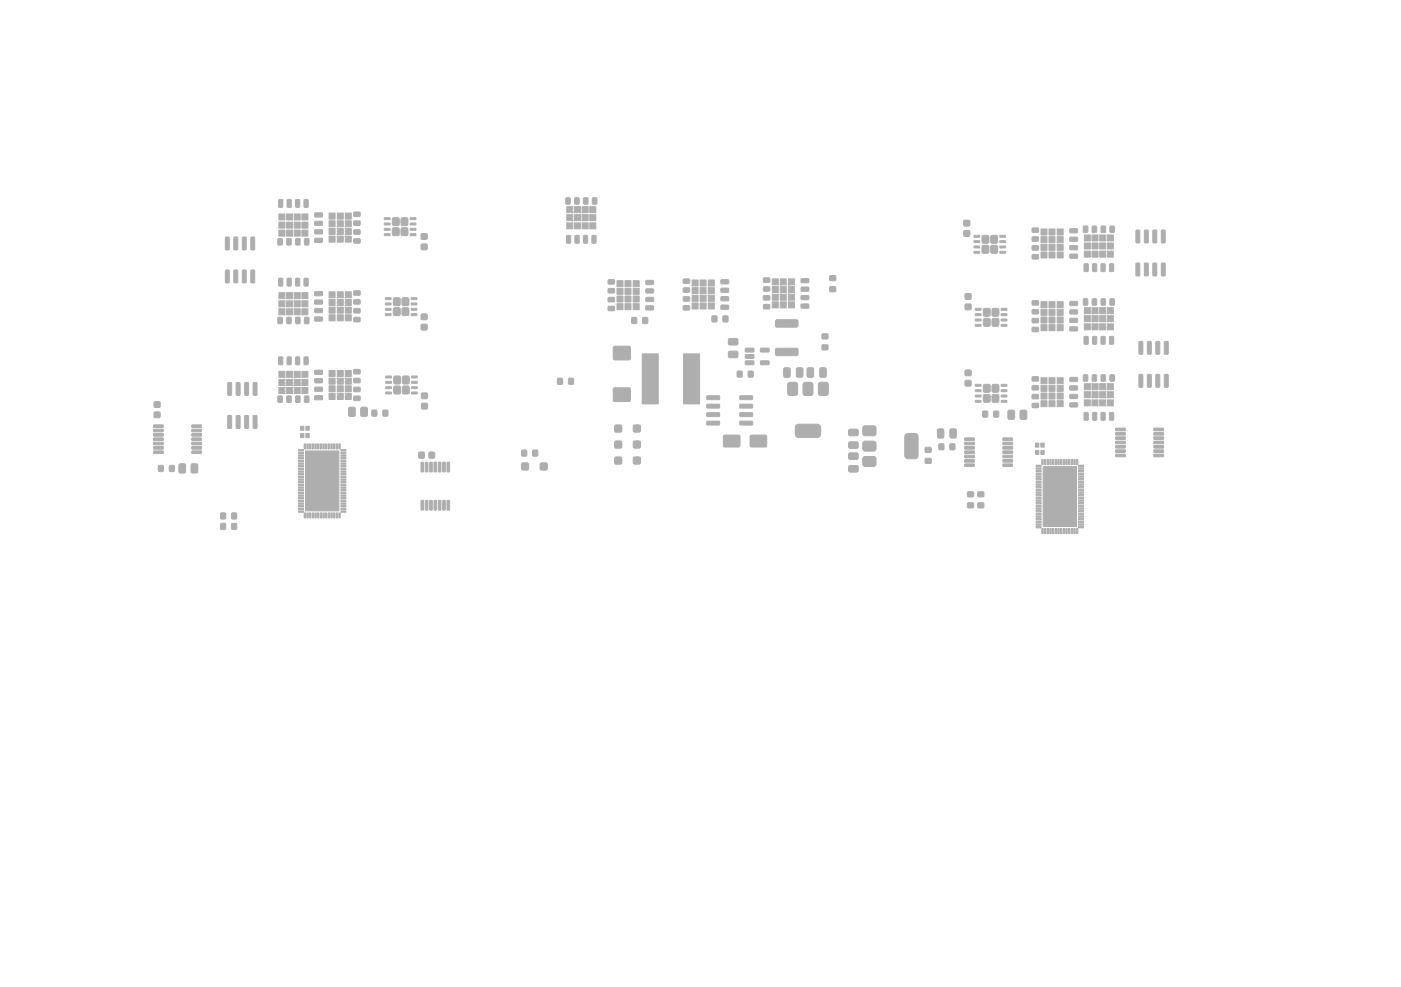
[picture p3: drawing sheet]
<svg xmlns="http://www.w3.org/2000/svg" width="210mm" height="148mm" viewBox="0 0 210 148" stroke-linecap="round" stroke-linejoin="round" font-family="sans-serif">
<g fill="#bbaaa4" stroke="#bbaaa4" stroke-width=".15">
<path d="M106.8 47.4h.6v.8h-.6z"/>
<path d="M108.4 47.4h.7v.8h-.7z"/>
<path d="M147.5 57.7h.9v1.1h-.9z"/>
<path d="M147.5 59.2h.9v1.1h-.9z"/>
<path d="M148.8 57.7h.9v1.1h-.9z"/>
<path d="M148.8 59.2h.9v1.1h-.9z"/>
<path d="M146.2 57.7l.8-.1 .1 .3h-.9z"/>
<path d="M146.2 58.5l.8-.1 .1 .3h-.9z"/>
<path d="M146.2 59.3l.8-.1 .1 .3h-.9z"/>
<path d="M146.2 60.1l.8-.1 .1 .3h-.9z"/>
<path d="M150.1 60.1l.8-.1v.3h-.8z"/>
<path d="M150.1 59.3l.8-.1v.3h-.8z"/>
<path d="M150.1 58.5l.8-.1v.3h-.8z"/>
<path d="M150.1 57.7l.8-.1v.3h-.8z"/>
<path d="M142.4 66.6h.7v.8h-.7z"/>
<path d="M140.8 66.6h.6v.8h-.6z"/>
<path d="M117.5 55.2l.7-.1 .2 .2 .1 1-.2 .3h-.6l-.2-.2z"/>
<path d="M119.4 55.2l.7-.1 .2 .2 .1 1-.2 .3h-.6l-.2-.2z"/>
<path d="M112.5 65.3h2.4v1.7h-2.4z"/>
<path d="M108.5 65.3h2.4v1.7h-2.4z"/>
<path d="M79.9 67.5h.7v.9h-.7z"/>
<path d="M78.2 67.5h.7v.9h-.7z"/>
<path d="M63.2 59h.8v.7h-.8z"/>
<path d="M63.2 60.5h.8v.8h-.8z"/>
<path d="M162.5 60h.9v.9h-.9z"/>
<path d="M163.7 60h.9v.9h-.9z"/>
<path d="M164.8 60h.9v.9h-.9z"/>
<path d="M166 60h.9v.9h-.9z"/>
<path d="M162.5 58.7h.9v.9h-.9z"/>
<path d="M163.7 58.7h.9v.9h-.9z"/>
<path d="M164.8 58.7h.9v.9h-.9z"/>
<path d="M166 58.7h.9v.9h-.9z"/>
<path d="M162.5 57.5h.9v.9h-.9z"/>
<path d="M163.7 57.5h.9v.9h-.9z"/>
<path d="M164.8 57.5h.9v.9h-.9z"/>
<path d="M166 57.5h.9v.9h-.9z"/>
<path d="M162.5 61.9l.5-.1 .1 .1v1l-.1 .1-.5-.1z"/>
<path d="M163.8 61.9l.4-.1 .2 .1v1l-.1 .1-.5-.1z"/>
<path d="M165.1 61.9l.4-.1 .2 .1v1l-.1 .1-.6-.1z"/>
<path d="M166.3 61.9l.5-.1 .1 .1v1l-.1 .1-.5-.1z"/>
<path d="M162.4 56.2h.5l.2 .1v.7l-.1 .2h-.5l-.1-.1z"/>
<path d="M163.8 56.2h.4l.2 .1v.7l-.1 .2h-.4l-.2-.1z"/>
<path d="M165.1 56.2h.5l.1 .1v.7l-.1 .2h-.4l-.2-.1z"/>
<path d="M166.4 56.2h.5l.1 .1 .1 .7-.1 .2h-.5l-.1-.1z"/>
<path d="M146.6 73.8h.8v.7h-.8z"/>
<path d="M146.6 75.4h.8v.7h-.8z"/>
<path d="M124.4 43h.8v.7h-.8z"/>
<path d="M124.4 41.4h.8v.7h-.8z"/>
<path d="M25.4 69.8h.7v.9h-.7z"/>
<path d="M23.8 69.8h.7v.9h-.7z"/>
<path d="M63.1 75.1h.4l-.1 1.4-.3-.1z"/>
<path d="M63.8 75.1h.3v1.4l-.3-.1z"/>
<path d="M64.4 75.1h.4l-.1 1.4-.3-.1z"/>
<path d="M65.1 75.1h.3v1.4l-.3-.1z"/>
<path d="M65.7 75.1h.4l-.1 1.4-.3-.1z"/>
<path d="M66.4 75.1h.3v1.4l-.3-.1z"/>
<path d="M67 75.1h.4l-.1 1.4-.3-.1z"/>
<path d="M67 69.3l.4 .1-.1 1.4-.3-.1z"/>
<path d="M66.4 69.3l.3 .1v1.4l-.3-.1z"/>
<path d="M65.7 69.3l.4 .1-.1 1.4-.3-.1z"/>
<path d="M65.1 69.3l.3 .1v1.4l-.3-.1z"/>
<path d="M64.4 69.3l.4 .1-.1 1.4-.3-.1z"/>
<path d="M63.8 69.3l.3 .1v1.4l-.3-.1z"/>
<path d="M63.1 69.3l.4 .1-.1 1.4-.3-.1z"/>
<path d="M158.5 60.1h.9v.9h-.9z"/>
<path d="M158.5 58.9h.9v.9h-.9z"/>
<path d="M158.5 57.8h.9v.9h-.9z"/>
<path d="M158.5 56.6h.9v.9h-.9z"/>
<path d="M157.2 60.1h.9v.9h-.9z"/>
<path d="M157.2 58.9h.9v.9h-.9z"/>
<path d="M157.2 57.8h.9v.9h-.9z"/>
<path d="M157.2 56.6h.9v.9h-.9z"/>
<path d="M156 60.1h.9v.9h-.9z"/>
<path d="M156 58.9h.9v.9h-.9z"/>
<path d="M156 57.8h.9v.9h-.9z"/>
<path d="M156 56.6h.9v.9h-.9z"/>
<path d="M160.4 60.4h1l.1 .5-.1 .1h-1l-.1-.1z"/>
<path d="M160.4 59.2l1-.1 .1 .6-.1 .1h-1l-.1-.2z"/>
<path d="M160.4 57.9h1l.1 .5-.1 .1h-1l-.1-.2z"/>
<path d="M160.4 56.6h1l.1 .5-.1 .1h-1l-.1-.1z"/>
<path d="M154.7 60.5h.9l.1 .1v.4l-.2 .2-.7-.1-.1-.1z"/>
<path d="M154.7 59.2l.9-.1 .1 .2v.4l-.2 .1h-.7l-.1-.1z"/>
<path d="M154.7 57.8h.9l.1 .2v.4l-.2 .1h-.7l-.1-.2z"/>
<path d="M154.7 56.5h.9l.1 .1v.5l-.2 .1h-.7l-.1-.2z"/>
<path d="M95 68.6h.9v.9h-.9z"/>
<path d="M92.2 68.6h.9v.9h-.9z"/>
<path d="M85 33.4h.9v.9h-.9z"/>
<path d="M86.1 33.4h.9v.9h-.9z"/>
<path d="M87.3 33.4h.9v.9h-.9z"/>
<path d="M88.4 33.4h.9v.9h-.9z"/>
<path d="M85 32.2h.9v.9h-.9z"/>
<path d="M86.1 32.2h.9v.9h-.9z"/>
<path d="M87.3 32.2h.9v.9h-.9z"/>
<path d="M88.4 32.2h.9v.9h-.9z"/>
<path d="M85 31h.9v.9h-.9z"/>
<path d="M86.1 31h.9v.9h-.9z"/>
<path d="M87.3 31h.9v.9h-.9z"/>
<path d="M88.4 31h.9v.9h-.9z"/>
<path d="M85 35.3h.4l.1 .1 .1 .9-.1 .2-.6-.1z"/>
<path d="M86.2 35.3h.5l.1 .1v.9l-.1 .2-.5-.1z"/>
<path d="M87.5 35.3h.4l.2 .1v.9l-.1 .2-.5-.1z"/>
<path d="M88.8 35.3h.4l.2 .1v.9l-.1 .2-.6-.1z"/>
<path d="M84.8 29.7l.5-.1 .2 .1v.8l-.1 .1h-.4l-.2-.1z"/>
<path d="M86.2 29.7l.4-.1 .2 .1v.8l-.1 .1h-.4l-.2-.1z"/>
<path d="M87.5 29.7l.5-.1 .1 .1v.8l-.1 .1h-.4l-.1-.1z"/>
<path d="M88.8 29.7l.5-.1 .2 .1v.8l-.1 .1h-.4l-.2-.1z"/>
<path d="M129.4 64l.3-.1h1.5l.1 .3v1l-.4 .2-1.4-.1-.2-.3z"/>
<path d="M129.4 66.3l.3-.1h1.5l.1 .3v1l-.4 .2-1.4-.1-.2-.3z"/>
<path d="M135.8 65.1l.2-.1h1.1l.5 .3v3l-.2 .4-1.4 .1-.3-.3-.1-3z"/>
<path d="M129.4 68.6l.3-.1h1.5l.1 .3v1l-.4 .2-1.4-.1-.2-.3z"/>
<path d="M62.8 67.8h.8v.9h-.8z"/>
<path d="M64.3 67.8h.8v.9h-.8z"/>
<path d="M116.3 52.3l3.2-.1 .1 .3v.7l-.2 .1h-3l-.2-.2z"/>
<path d="M116.3 48h3.2l.1 .2v.7l-.2 .2-3-.1-.2-.2z"/>
<path d="M23 63.7h1.4l.1 .3-1.4 .1z"/>
<path d="M23 64.4h1.4l.1 .3-1.4 .1z"/>
<path d="M23 65h1.4l.1 .3-1.4 .1z"/>
<path d="M23 65.7h1.4l.1 .3-1.4 .1z"/>
<path d="M23 66.3h1.4l.1 .3-1.4 .1z"/>
<path d="M23 67h1.4l.1 .3-1.4 .1z"/>
<path d="M23 67.6h1.4l.1 .3-1.4 .1z"/>
<path d="M28.8 67.6h1.3l.1 .3-1.4 .1z"/>
<path d="M28.8 67h1.3l.1 .3-1.4 .1z"/>
<path d="M28.8 66.3h1.3l.1 .3-1.4 .1z"/>
<path d="M28.8 65.7h1.3l.1 .3-1.4 .1z"/>
<path d="M28.8 65h1.3l.1 .3-1.4 .1z"/>
<path d="M28.8 64.4h1.3l.1 .3-1.4 .1z"/>
<path d="M28.8 63.7h1.3l.1 .3-1.4 .1z"/>
<path d="M63.2 35.1h.8v.7h-.8z"/>
<path d="M63.2 36.6h.8v.8h-.8z"/>
<path d="M127.3 69.9l1.2-.1 .1 .3v.5l-.2 .2h-1.1l-.1-.2z"/>
<path d="M127.3 68l1.2-.1 .1 .3v.5l-.2 .2h-1.1l-.1-.2z"/>
<path d="M111.7 52.2h1.2l.1 .5-.1 .1h-1.1l-.1-.1z"/>
<path d="M111.7 53.2h1.2l.1 .5-.1 .1-1.1-.1-.1-.1z"/>
<path d="M111.7 54.1h1.2l.1 .5-.1 .1h-1.1l-.1-.1z"/>
<path d="M114 54.1h1.2l.1 .5-.2 .1h-1l-.1-.1z"/>
<path d="M114 52.2h1.2l.1 .5-.2 .1h-1l-.1-.1z"/>
<path d="M122.7 57.5l.3-.2h.9l.2 .2 .1 1.4-.2 .3-1 .1-.3-.1z"/>
<path d="M120.4 57.5l.3-.2h.9l.2 .2 .1 1.4-.2 .3-1 .1-.3-.1z"/>
<path d="M119.4 63.8l.3-.2 3.1 .1 .2 .3v1.4l-.5 .2h-3l-.3-.5v-1.1z"/>
<path d="M118.1 57.5l.3-.2h.9l.2 .2 .1 1.4-.2 .3-1 .1-.3-.1z"/>
<path d="M147.5 46.3h.9v1.1h-.9z"/>
<path d="M147.5 47.8h.9v1.1h-.9z"/>
<path d="M148.8 46.3h.9v1.1h-.9z"/>
<path d="M148.8 47.8h.9v1.1h-.9z"/>
<path d="M146.2 46.3l.8-.1 .1 .3h-.9z"/>
<path d="M146.2 47.1l.8-.1 .1 .3h-.9z"/>
<path d="M146.2 47.9l.8-.1 .1 .3h-.9z"/>
<path d="M146.2 48.7l.8-.1 .1 .3h-.9z"/>
<path d="M150.1 48.7l.8-.1v.3h-.8z"/>
<path d="M150.1 47.9l.8-.1v.3h-.8z"/>
<path d="M150.1 47.1l.8-.1v.3h-.8z"/>
<path d="M150.1 46.3l.8-.1v.3h-.8z"/>
<path d="M142.5 64.4l.6-.1 .2 .2 .1 1-.2 .2h-.6l-.2-.2z"/>
<path d="M140.6 64.4l.6-.1 .3 .2v1l-.2 .2h-.5l-.3-.2z"/>
<path d="M94.9 45.5h.9v.9h-.9z"/>
<path d="M94.9 44.4h.9v.9h-.9z"/>
<path d="M94.9 43.2h.9v.9h-.9z"/>
<path d="M94.9 42.1h.9v.9h-.9z"/>
<path d="M93.7 45.5h.9v.9h-.9z"/>
<path d="M93.7 44.4h.9v.9h-.9z"/>
<path d="M93.7 43.2h.9v.9h-.9z"/>
<path d="M93.7 42.1h.9v.9h-.9z"/>
<path d="M92.5 45.5h.9v.9h-.9z"/>
<path d="M92.5 44.4h.9v.9h-.9z"/>
<path d="M92.5 43.2h.9v.9h-.9z"/>
<path d="M92.5 42.1h.9v.9h-.9z"/>
<path d="M96.8 45.9h1.1l.1 .5-.2 .1h-.9l-.1-.2z"/>
<path d="M96.8 44.6h1.1l.1 .5-.2 .1h-.9l-.1-.1z"/>
<path d="M96.8 43.4l1.1-.1 .1 .6-.2 .1-.9-.1-.1-.1z"/>
<path d="M96.8 42.1l1.1-.1 .1 .6-.2 .1h-.9l-.1-.2z"/>
<path d="M91.2 46l.8-.1 .1 .2v.4l-.1 .1h-.8l-.1-.2z"/>
<path d="M91.2 44.6h.8l.1 .2v.4l-.1 .1h-.8l-.1-.2z"/>
<path d="M91.2 43.3h.8l.1 .1v.4l-.1 .2-.8-.1-.1-.1z"/>
<path d="M91.2 42l.8-.1 .1 .2v.4l-.1 .1h-.8l-.1-.2z"/>
<path d="M162.5 48.6h.9v.9h-.9z"/>
<path d="M163.7 48.6h.9v.9h-.9z"/>
<path d="M164.8 48.6h.9v.9h-.9z"/>
<path d="M166 48.6h.9v.9h-.9z"/>
<path d="M162.5 47.3h.9v.9h-.9z"/>
<path d="M163.7 47.3h.9v.9h-.9z"/>
<path d="M164.8 47.3h.9v.9h-.9z"/>
<path d="M166 47.3h.9v.9h-.9z"/>
<path d="M162.5 46.1h.9v.9h-.9z"/>
<path d="M163.7 46.1h.9v.9h-.9z"/>
<path d="M164.8 46.1h.9v.9h-.9z"/>
<path d="M166 46.1h.9v.9h-.9z"/>
<path d="M162.5 50.5l.5-.1 .1 .1v1l-.1 .1-.5-.1z"/>
<path d="M163.8 50.5l.4-.1 .2 .1v1l-.1 .1-.5-.1z"/>
<path d="M165.1 50.5l.4-.1 .2 .1v1l-.1 .1-.6-.1z"/>
<path d="M166.3 50.5l.5-.1 .1 .1v1l-.1 .1-.5-.1z"/>
<path d="M162.4 44.8h.5l.2 .1v.7l-.1 .2h-.5l-.1-.1z"/>
<path d="M163.8 44.8h.4l.2 .1v.7l-.1 .2h-.4l-.2-.1z"/>
<path d="M165.1 44.8h.5l.1 .1v.7l-.1 .2h-.4l-.2-.1z"/>
<path d="M166.4 44.8h.5l.1 .1 .1 .7-.1 .2h-.5l-.1-.1z"/>
<path d="M170.8 56.2l.4-.1 .1 .1v1.7l-.1 .2-.5-.1z"/>
<path d="M172 56.2l.4-.1 .2 .1v1.7l-.1 .2-.5-.1z"/>
<path d="M173.3 56.2l.4-.1 .1 .1 .1 1.7-.1 .2-.5-.1z"/>
<path d="M174.6 56.2l.4-.1 .1 .1v1.7l-.1 .2-.5-.1z"/>
<path d="M174.6 51.2h.4l.1 .1v1.7l-.1 .1-.5-.1z"/>
<path d="M173.3 51.2h.4l.1 .1 .1 1.7-.1 .1-.5-.1z"/>
<path d="M172 51.2h.4l.2 .1v1.7l-.1 .1-.5-.1z"/>
<path d="M170.8 51.2h.4l.1 .1v1.7l-.1 .1-.5-.1z"/>
<path d="M147.3 35.4h.9v1h-.9z"/>
<path d="M147.3 36.9h.9v1h-.9z"/>
<path d="M148.6 35.4h.9v1h-.9z"/>
<path d="M148.6 36.9h.9v1h-.9z"/>
<path d="M146 35.3h.8l.1 .2-.9 .1z"/>
<path d="M146 36.1h.8l.1 .2-.9 .1z"/>
<path d="M146 36.9h.8l.1 .2-.9 .1z"/>
<path d="M146 37.7h.8l.1 .2-.9 .1z"/>
<path d="M149.9 37.7h.8v.2l-.8 .1z"/>
<path d="M149.9 36.9h.8v.2l-.8 .1z"/>
<path d="M149.9 36.1h.8v.2l-.8 .1z"/>
<path d="M149.9 35.3h.8v.2l-.8 .1z"/>
<path d="M102.5 53.1h2.4v7.5h-2.4z"/>
<path d="M96.3 53.1h2.4v7.5h-2.4z"/>
<path d="M45.3 43.9h.9v.9h-.9z"/>
<path d="M44.1 43.9h.9v.9h-.9z"/>
<path d="M43 43.9h.9v.9h-.9z"/>
<path d="M41.8 43.9h.9v.9h-.9z"/>
<path d="M45.3 45.1h.9v.9h-.9z"/>
<path d="M44.1 45.1h.9v.9h-.9z"/>
<path d="M43 45.1h.9v.9h-.9z"/>
<path d="M41.8 45.1h.9v.9h-.9z"/>
<path d="M45.3 46.3h.9v.9h-.9z"/>
<path d="M44.1 46.3h.9v.9h-.9z"/>
<path d="M43 46.3h.9v.9h-.9z"/>
<path d="M41.8 46.3h.9v.9h-.9z"/>
<path d="M45.6 41.8l.4-.1 .2 .1v.9l-.1 .2-.5-.1z"/>
<path d="M44.3 41.8l.5-.1 .1 .1v.9l-.1 .2-.5-.1z"/>
<path d="M43.1 41.8l.4-.1 .2 .1v.9l-.1 .2-.6-.1z"/>
<path d="M41.8 41.8l.4-.1 .2 .1v.9l-.1 .2-.5-.1z"/>
<path d="M45.7 47.6h.4l.2 .1v.7l-.1 .1-.4 .1-.2-.2z"/>
<path d="M44.3 47.6h.5l.2 .1v.7l-.1 .1-.4 .1-.2-.2z"/>
<path d="M43 47.6h.5l.2 .1v.7l-.1 .1-.5 .1-.1-.2z"/>
<path d="M41.7 47.6h.5l.1 .1v.7l-.1 .1-.4 .1-.2-.2z"/>
<path d="M55.8 61.5h.7v.9h-.7z"/>
<path d="M57.4 61.5h.7v.9h-.7z"/>
<path d="M49.3 55.6h.9v.9h-.9z"/>
<path d="M49.3 56.7h.9v.9h-.9z"/>
<path d="M49.3 57.9h.9v.9h-.9z"/>
<path d="M49.3 59h.9v.9h-.9z"/>
<path d="M50.6 55.6h.9v.9h-.9z"/>
<path d="M50.6 56.7h.9v.9h-.9z"/>
<path d="M50.6 57.9h.9v.9h-.9z"/>
<path d="M50.6 59h.9v.9h-.9z"/>
<path d="M51.8 55.6h.9v.9h-.9z"/>
<path d="M51.8 56.7h.9v.9h-.9z"/>
<path d="M51.8 57.9h.9v.9h-.9z"/>
<path d="M51.8 59h.9v.9h-.9z"/>
<path d="M47.2 55.5h1.1v.6l-.1 .1-.9-.1-.1-.1z"/>
<path d="M47.2 56.8h1.1v.5l-.1 .1h-.9l-.1-.1z"/>
<path d="M47.2 58.1h1.1v.5l-.1 .1h-.9l-.1-.2z"/>
<path d="M47.2 59.4l1.1-.1v.6l-.1 .1-.9-.1-.1-.1z"/>
<path d="M53.1 55.4h.8l.1 .2v.4l-.2 .1h-.7l-.1-.2z"/>
<path d="M53.1 56.8l.8-.1 .1 .2v.4l-.2 .1h-.7l-.1-.2z"/>
<path d="M53.1 58.1h.8l.1 .1v.4l-.2 .1h-.7l-.1-.1z"/>
<path d="M53.1 59.4h.8l.1 .2v.4l-.2 .1h-.7l-.1-.2z"/>
<path d="M145.1 75.4h.8v.7h-.8z"/>
<path d="M145.1 73.8h.8v.7h-.8z"/>
<path d="M52.3 61.1h.7l.2 .1 .1 1-.2 .2-.6 .1-.2-.2z"/>
<path d="M54.1 61.1h.7l.3 .1v1l-.2 .2-.6 .1-.2-.2z"/>
<path d="M109.2 52.7h1.3l.1 .2v.6l-.2 .2-1.1-.1-.1-.2z"/>
<path d="M109.2 50.8h1.3l.1 .2v.6l-.2 .2-1.1-.1-.1-.2z"/>
<path d="M149 61.7h.7v.8h-.7z"/>
<path d="M147.3 61.7h.7v.8h-.7z"/>
<path d="M153 61.6l.7-.1 .2 .2v1l-.1 .2h-.6l-.3-.2z"/>
<path d="M151.1 61.6l.7-.1 .3 .2v1l-.2 .2h-.6l-.2-.2z"/>
<path d="M110.5 55.7h.7v.8h-.7z"/>
<path d="M112.2 55.7h.7v.8h-.7z"/>
<path d="M63.2 47.1h.8v.8h-.8z"/>
<path d="M63.2 48.7h.8v.7h-.8z"/>
<path d="M49.3 32h.9v.9h-.9z"/>
<path d="M49.3 33.1h.9v.9h-.9z"/>
<path d="M49.3 34.3h.9v.9h-.9z"/>
<path d="M49.3 35.4h.9v.9h-.9z"/>
<path d="M50.6 32h.9v.9h-.9z"/>
<path d="M50.6 33.1h.9v.9h-.9z"/>
<path d="M50.6 34.3h.9v.9h-.9z"/>
<path d="M50.6 35.4h.9v.9h-.9z"/>
<path d="M51.8 32h.9v.9h-.9z"/>
<path d="M51.8 33.1h.9v.9h-.9z"/>
<path d="M51.8 34.3h.9v.9h-.9z"/>
<path d="M51.8 35.4h.9v.9h-.9z"/>
<path d="M47.2 31.9h1.1v.6l-.1 .1-.9-.1-.1-.1z"/>
<path d="M47.2 33.2h1.1v.5l-.1 .1h-.9l-.1-.1z"/>
<path d="M47.2 34.5h1.1v.5l-.1 .1h-.9l-.1-.2z"/>
<path d="M47.2 35.8l1.1-.1v.6l-.1 .1-.9-.1-.1-.1z"/>
<path d="M53.1 31.8h.8l.1 .2v.4l-.2 .1h-.7l-.1-.2z"/>
<path d="M53.1 33.2l.8-.1 .1 .2v.4l-.2 .1h-.7l-.1-.2z"/>
<path d="M53.1 34.5h.8l.1 .1v.4l-.2 .1h-.7l-.1-.1z"/>
<path d="M53.1 35.8h.8l.1 .2v.4l-.2 .1h-.7l-.1-.2z"/>
<path d="M156.2 79.3h.2v.7h-.2z"/>
<path d="M156.6 79.3h.2v.7h-.2z"/>
<path d="M157 79.3h.2v.7h-.2z"/>
<path d="M157.4 79.3h.2v.7h-.2z"/>
<path d="M157.8 79.3h.2v.7h-.2z"/>
<path d="M158.2 79.3h.2v.7h-.2z"/>
<path d="M158.6 79.3h.2v.7h-.2z"/>
<path d="M159 79.3h.2v.7h-.2z"/>
<path d="M159.4 79.3h.2v.7h-.2z"/>
<path d="M159.8 79.3h.2v.7h-.2z"/>
<path d="M160.2 79.3h.2v.7h-.2z"/>
<path d="M160.6 79.3h.2v.7h-.2z"/>
<path d="M161 79.3h.2v.7h-.2z"/>
<path d="M161.4 79.3h.2v.7h-.2z"/>
<path d="M161.7 79h.7v.2h-.7z"/>
<path d="M161.7 78.6h.7v.2h-.7z"/>
<path d="M161.7 78.2h.7v.2h-.7z"/>
<path d="M161.7 77.8h.7v.2h-.7z"/>
<path d="M161.7 77.4h.7v.2h-.7z"/>
<path d="M161.7 77h.7v.2h-.7z"/>
<path d="M161.7 76.6h.7v.2h-.7z"/>
<path d="M161.7 76.2h.7v.2h-.7z"/>
<path d="M161.7 75.8h.7v.2h-.7z"/>
<path d="M161.7 75.4h.7v.2h-.7z"/>
<path d="M161.7 75h.7v.2h-.7z"/>
<path d="M161.7 74.6h.7v.2h-.7z"/>
<path d="M161.7 74.2h.7v.2h-.7z"/>
<path d="M161.7 73.8h.7v.2h-.7z"/>
<path d="M161.7 73.4h.7v.2h-.7z"/>
<path d="M161.7 73h.7v.2h-.7z"/>
<path d="M161.7 72.6h.7v.2h-.7z"/>
<path d="M161.7 72.2h.7v.2h-.7z"/>
<path d="M161.7 71.8h.7v.2h-.7z"/>
<path d="M161.7 71.4h.7v.2h-.7z"/>
<path d="M161.7 71h.7v.2h-.7z"/>
<path d="M161.7 70.6h.7v.2h-.7z"/>
<path d="M161.7 70.2h.7v.2h-.7z"/>
<path d="M161.7 69.8h.7v.2h-.7z"/>
<path d="M161.4 68.9h.2v.8h-.2z"/>
<path d="M161 68.9h.2v.8h-.2z"/>
<path d="M160.6 68.9h.2v.8h-.2z"/>
<path d="M160.2 68.9h.2v.8h-.2z"/>
<path d="M159.8 68.9h.2v.8h-.2z"/>
<path d="M159.4 68.9h.2v.8h-.2z"/>
<path d="M159 68.9h.2v.8h-.2z"/>
<path d="M158.6 68.9h.2v.8h-.2z"/>
<path d="M158.2 68.9h.2v.8h-.2z"/>
<path d="M157.8 68.9h.2v.8h-.2z"/>
<path d="M157.4 68.9h.2v.8h-.2z"/>
<path d="M157 68.9h.2v.8h-.2z"/>
<path d="M156.6 68.9h.2v.8h-.2z"/>
<path d="M156.2 68.9h.2v.8h-.2z"/>
<path d="M155.3 69.8h.8v.2h-.8z"/>
<path d="M155.3 70.2h.8v.2h-.8z"/>
<path d="M155.3 70.6h.8v.2h-.8z"/>
<path d="M155.3 71h.8v.2h-.8z"/>
<path d="M155.3 71.4h.8v.2h-.8z"/>
<path d="M155.3 71.8h.8v.2h-.8z"/>
<path d="M155.3 72.2h.8v.2h-.8z"/>
<path d="M155.3 72.6h.8v.2h-.8z"/>
<path d="M155.3 73h.8v.2h-.8z"/>
<path d="M155.3 73.4h.8v.2h-.8z"/>
<path d="M155.3 73.8h.8v.2h-.8z"/>
<path d="M155.3 74.2h.8v.2h-.8z"/>
<path d="M155.3 74.6h.8v.2h-.8z"/>
<path d="M155.3 75h.8v.2h-.8z"/>
<path d="M155.3 75.4h.8v.2h-.8z"/>
<path d="M155.3 75.8h.8v.2h-.8z"/>
<path d="M155.3 76.2h.8v.2h-.8z"/>
<path d="M155.3 76.6h.8v.2h-.8z"/>
<path d="M155.3 77h.8v.2h-.8z"/>
<path d="M155.3 77.4h.8v.2h-.8z"/>
<path d="M155.3 77.8h.8v.2h-.8z"/>
<path d="M155.3 78.2h.8v.2h-.8z"/>
<path d="M155.3 78.6h.8v.2h-.8z"/>
<path d="M155.3 79h.8v.2h-.8z"/>
<path d="M156.4 70h5v9h-5z"/>
<path d="M34.8 77h.6v.8h-.6z"/>
<path d="M33.1 77h.7v.8h-.7z"/>
<path d="M155.2 66.5h.5v.6h-.5z"/>
<path d="M155.2 67.6h.5v.6h-.5z"/>
<path d="M156 67.6h.5v.6h-.5z"/>
<path d="M156 66.5h.5v.6h-.5z"/>
<path d="M38 57.4l.4-.1 .1 .1v1.8l-.1 .1-.5-.1z"/>
<path d="M36.7 57.4l.4-.1 .2 .1v1.8l-.1 .1-.5-.1z"/>
<path d="M35.4 57.4l.4-.1 .2 .1v1.8l-.1 .1-.5-.1z"/>
<path d="M34.2 57.4l.4-.1 .1 .1v1.8l-.1 .1-.5-.1z"/>
<path d="M34.2 62.3h.4l.1 .1v1.7l-.1 .1h-.5z"/>
<path d="M35.4 62.3h.4l.2 .1v1.7l-.1 .1h-.5z"/>
<path d="M36.7 62.3h.4l.2 .1v1.7l-.1 .1h-.5z"/>
<path d="M38 62.3h.4l.1 .1v1.7l-.1 .1h-.5z"/>
<path d="M118.2 45.3h.9v.9h-.9z"/>
<path d="M118.2 44.1h.9v.9h-.9z"/>
<path d="M118.2 43h.9v.9h-.9z"/>
<path d="M118.2 41.8h.9v.9h-.9z"/>
<path d="M117 45.3h.9v.9h-.9z"/>
<path d="M117 44.1h.9v.9h-.9z"/>
<path d="M117 43h.9v.9h-.9z"/>
<path d="M117 41.8h.9v.9h-.9z"/>
<path d="M115.8 45.3h.9v.9h-.9z"/>
<path d="M115.8 44.1h.9v.9h-.9z"/>
<path d="M115.8 43h.9v.9h-.9z"/>
<path d="M115.8 41.8h.9v.9h-.9z"/>
<path d="M120.1 45.6h1.1v.5l-.1 .1h-.9l-.1-.1z"/>
<path d="M120.1 44.4l1.1-.1v.6l-.1 .1-.9-.1-.1-.1z"/>
<path d="M120.1 43.1l1.1-.1v.6l-.1 .1h-.9l-.1-.2z"/>
<path d="M120.1 41.8h1.1v.5l-.1 .1h-.9l-.1-.1z"/>
<path d="M114.5 45.7h.8l.1 .1v.4l-.2 .1h-.7l-.1-.1z"/>
<path d="M114.5 44.4l.8-.1 .1 .2v.4l-.2 .1h-.7l-.1-.2z"/>
<path d="M114.5 43h.8l.1 .2v.4l-.2 .1h-.7l-.1-.2z"/>
<path d="M114.5 41.7h.8l.1 .1v.4l-.2 .1h-.7l-.1-.1z"/>
<path d="M60.4 58h.9v1h-.9z"/>
<path d="M60.4 56.5h.9v1h-.9z"/>
<path d="M59.1 58h.9v1h-.9z"/>
<path d="M59.1 56.5h.9v1h-.9z"/>
<path d="M61.7 58.8h.8v.2l-.8 .1z"/>
<path d="M61.7 58h.8v.2l-.8 .1z"/>
<path d="M61.7 57.2h.8v.2l-.8 .1z"/>
<path d="M61.7 56.4h.8v.2l-.8 .1z"/>
<path d="M57.8 56.4h.8l.1 .2-.8 .1z"/>
<path d="M57.8 57.2h.8l.1 .2-.8 .1z"/>
<path d="M57.8 58h.8l.1 .2-.8 .1z"/>
<path d="M57.8 58.8h.8l.1 .2-.8 .1z"/>
<path d="M92 58.2h2.4v1.9h-2.4z"/>
<path d="M92 52h2.4v1.9h-2.4z"/>
<path d="M37.6 35.6l.4-.1 .2 .1v1.7l-.1 .2-.5-.1z"/>
<path d="M36.4 35.6l.4-.1 .1 .1v1.7l-.1 .2-.5-.1z"/>
<path d="M35.1 35.6l.4-.1 .1 .1v1.7v.2l-.5-.1z"/>
<path d="M33.8 35.6l.4-.1 .2 .1v1.7l-.1 .2-.5-.1z"/>
<path d="M33.8 40.5h.4l.2 .1v1.7l-.1 .1-.5-.1z"/>
<path d="M35.1 40.5h.4l.1 .1v1.7v.1l-.5-.1z"/>
<path d="M36.4 40.5h.4l.1 .1v1.7l-.1 .1-.5-.1z"/>
<path d="M37.6 40.5h.4l.2 .1v1.7l-.1 .1-.5-.1z"/>
<path d="M173 68.1h1.4v.3l-1.4 .1z"/>
<path d="M173 67.5h1.4v.3h-1.4z"/>
<path d="M173 66.8h1.4v.3l-1.4 .1z"/>
<path d="M173 66.2h1.4v.3h-1.4z"/>
<path d="M173 65.5h1.4v.3l-1.4 .1z"/>
<path d="M173 64.9h1.4v.3h-1.4z"/>
<path d="M173 64.2h1.4v.3l-1.4 .1z"/>
<path d="M167.2 64.2h1.4l.1 .3-1.4 .1z"/>
<path d="M167.2 64.9h1.4l.1 .3h-1.4z"/>
<path d="M167.2 65.5h1.4l.1 .3-1.4 .1z"/>
<path d="M167.2 66.2h1.4l.1 .3h-1.4z"/>
<path d="M167.2 66.8h1.4l.1 .3-1.4 .1z"/>
<path d="M167.2 67.5h1.4l.1 .3h-1.4z"/>
<path d="M167.2 68.1h1.4l.1 .3-1.4 .1z"/>
<path d="M23.1 61.8h.9v.8h-.9z"/>
<path d="M23.1 60.3h.9v.7h-.9z"/>
<path d="M60.2 34.2h.9v1.1h-.9z"/>
<path d="M60.2 32.7h.9v1.1h-.9z"/>
<path d="M58.9 34.2h.9v1.1h-.9z"/>
<path d="M58.9 32.7h.9v1.1h-.9z"/>
<path d="M61.5 35.1l.8-.1v.3h-.8z"/>
<path d="M61.5 34.3l.8-.1v.3h-.8z"/>
<path d="M61.5 33.5l.8-.1v.3h-.8z"/>
<path d="M61.5 32.7l.8-.1v.3h-.8z"/>
<path d="M57.6 32.7l.8-.1 .1 .3h-.8z"/>
<path d="M57.6 33.5l.8-.1 .1 .3h-.8z"/>
<path d="M57.6 34.3l.8-.1 .1 .3h-.8z"/>
<path d="M57.6 35.1l.8-.1 .1 .3h-.8z"/>
<path d="M170.3 39.5l.4-.1 .1 .1 .1 1.7-.1 .2-.5-.1z"/>
<path d="M171.6 39.5l.4-.1 .1 .1v1.7l-.1 .2-.5-.1z"/>
<path d="M172.8 39.5l.5-.1 .1 .1v1.7l-.1 .2-.5-.1z"/>
<path d="M174.1 39.5l.4-.1 .2 .1v1.7l-.1 .2-.5-.1z"/>
<path d="M174.1 34.5h.4l.2 .1v1.7l-.1 .1-.5-.1z"/>
<path d="M172.8 34.5h.5l.1 .1v1.7l-.1 .1-.5-.1z"/>
<path d="M171.6 34.5h.4l.1 .1v1.7l-.1 .1-.5-.1z"/>
<path d="M170.3 34.5h.4l.1 .1 .1 1.7-.1 .1-.5-.1z"/>
<path d="M45.3 32.1h.9v.9h-.9z"/>
<path d="M44.1 32.1h.9v.9h-.9z"/>
<path d="M43 32.1h.9v.9h-.9z"/>
<path d="M41.8 32.1h.9v.9h-.9z"/>
<path d="M45.3 33.3h.9v.9h-.9z"/>
<path d="M44.1 33.3h.9v.9h-.9z"/>
<path d="M43 33.3h.9v.9h-.9z"/>
<path d="M41.8 33.3h.9v.9h-.9z"/>
<path d="M45.3 34.5h.9v.9h-.9z"/>
<path d="M44.1 34.5h.9v.9h-.9z"/>
<path d="M43 34.5h.9v.9h-.9z"/>
<path d="M41.8 34.5h.9v.9h-.9z"/>
<path d="M45.6 30l.4-.1 .2 .1v.9l-.1 .2-.5-.1z"/>
<path d="M44.3 30l.5-.1 .1 .1v.9l-.1 .2-.5-.1z"/>
<path d="M43.1 30l.4-.1 .2 .1v.9l-.1 .2-.6-.1z"/>
<path d="M41.8 30l.4-.1 .2 .1v.9l-.1 .2-.5-.1z"/>
<path d="M45.7 35.8h.4l.2 .1v.7l-.1 .1-.4 .1-.2-.2z"/>
<path d="M44.3 35.8h.5l.2 .1v.7l-.1 .1-.4 .1-.2-.2z"/>
<path d="M43 35.8h.5l.2 .1v.7l-.1 .1-.5 .1-.1-.2z"/>
<path d="M41.7 35.8h.5l.1 .1v.7l-.1 .1-.4 .1-.2-.2z"/>
<path d="M45.3 55.7h.9v.9h-.9z"/>
<path d="M44.1 55.7h.9v.9h-.9z"/>
<path d="M43 55.7h.9v.9h-.9z"/>
<path d="M41.8 55.7h.9v.9h-.9z"/>
<path d="M45.3 56.9h.9v.9h-.9z"/>
<path d="M44.1 56.9h.9v.9h-.9z"/>
<path d="M43 56.9h.9v.9h-.9z"/>
<path d="M41.8 56.9h.9v.9h-.9z"/>
<path d="M45.3 58.1h.9v.9h-.9z"/>
<path d="M44.1 58.1h.9v.9h-.9z"/>
<path d="M43 58.1h.9v.9h-.9z"/>
<path d="M41.8 58.1h.9v.9h-.9z"/>
<path d="M45.6 53.6l.4-.1 .2 .1v.9l-.1 .2-.5-.1z"/>
<path d="M44.3 53.6l.5-.1 .1 .1v.9l-.1 .2-.5-.1z"/>
<path d="M43.1 53.6l.4-.1 .2 .1v.9l-.1 .2-.6-.1z"/>
<path d="M41.8 53.6l.4-.1 .2 .1v.9l-.1 .2-.5-.1z"/>
<path d="M45.7 59.4h.4l.2 .1v.7l-.1 .1-.4 .1-.2-.2z"/>
<path d="M44.3 59.4h.5l.2 .1v.7l-.1 .1-.4 .1-.2-.2z"/>
<path d="M43 59.4h.5l.2 .1v.7l-.1 .1-.5 .1-.1-.2z"/>
<path d="M41.7 59.4h.5l.1 .1v.7l-.1 .1-.4 .1-.2-.2z"/>
<path d="M106 59.4l1.8-.1 .1 .5-.2 .1h-1.7l-.1-.1z"/>
<path d="M106 60.6h1.8l.1 .5-.2 .1h-1.7l-.1-.1z"/>
<path d="M106 61.9h1.8l.1 .5-.2 .1h-1.7l-.1-.2z"/>
<path d="M106 63.2h1.8l.1 .5h-.2h-1.7l-.1-.1z"/>
<path d="M110.9 63.2h1.8l.1 .5h-.1h-1.7l-.1-.1z"/>
<path d="M110.9 61.9h1.8l.1 .5-.1 .1h-1.7l-.1-.2z"/>
<path d="M110.9 60.6h1.8l.1 .5-.1 .1h-1.7l-.1-.1z"/>
<path d="M110.9 59.4l1.8-.1 .1 .5-.1 .1h-1.7l-.1-.1z"/>
<path d="M45.6 76.9h.2v.8h-.2z"/>
<path d="M46 76.9h.2v.8h-.2z"/>
<path d="M46.4 76.9h.2v.8h-.2z"/>
<path d="M46.8 76.9h.2v.8h-.2z"/>
<path d="M47.2 76.9h.2v.8h-.2z"/>
<path d="M47.6 76.9h.2v.8h-.2z"/>
<path d="M48 76.9h.2v.8h-.2z"/>
<path d="M48.4 76.9h.2v.8h-.2z"/>
<path d="M48.8 76.9h.2v.8h-.2z"/>
<path d="M49.2 76.9h.2v.8h-.2z"/>
<path d="M49.6 76.9h.2v.8h-.2z"/>
<path d="M50 76.9h.2v.8h-.2z"/>
<path d="M50.4 76.9h.2v.8h-.2z"/>
<path d="M50.8 76.9h.2v.8h-.2z"/>
<path d="M51.1 76.6h.8v.2h-.8z"/>
<path d="M51.1 76.2h.8v.2h-.8z"/>
<path d="M51.1 75.8h.8v.2h-.8z"/>
<path d="M51.1 75.4h.8v.2h-.8z"/>
<path d="M51.1 75h.8v.2h-.8z"/>
<path d="M51.1 74.6h.8v.2h-.8z"/>
<path d="M51.1 74.2h.8v.2h-.8z"/>
<path d="M51.1 73.8h.8v.2h-.8z"/>
<path d="M51.1 73.4h.8v.2h-.8z"/>
<path d="M51.1 73h.8v.2h-.8z"/>
<path d="M51.1 72.6h.8v.2h-.8z"/>
<path d="M51.1 72.2h.8v.2h-.8z"/>
<path d="M51.1 71.8h.8v.2h-.8z"/>
<path d="M51.1 71.4h.8v.2h-.8z"/>
<path d="M51.1 71h.8v.2h-.8z"/>
<path d="M51.1 70.6h.8v.2h-.8z"/>
<path d="M51.1 70.2h.8v.2h-.8z"/>
<path d="M51.1 69.8h.8v.2h-.8z"/>
<path d="M51.1 69.4h.8v.2h-.8z"/>
<path d="M51.1 69h.8v.2h-.8z"/>
<path d="M51.1 68.6h.8v.2h-.8z"/>
<path d="M51.1 68.2h.8v.2h-.8z"/>
<path d="M51.1 67.8h.8v.2h-.8z"/>
<path d="M51.1 67.4h.8v.2h-.8z"/>
<path d="M50.8 66.6h.2v.7h-.2z"/>
<path d="M50.4 66.6h.2v.7h-.2z"/>
<path d="M50 66.6h.2v.7h-.2z"/>
<path d="M49.6 66.6h.2v.7h-.2z"/>
<path d="M49.2 66.6h.2v.7h-.2z"/>
<path d="M48.8 66.6h.2v.7h-.2z"/>
<path d="M48.4 66.6h.2v.7h-.2z"/>
<path d="M48 66.6h.2v.7h-.2z"/>
<path d="M47.6 66.6h.2v.7h-.2z"/>
<path d="M47.2 66.6h.2v.7h-.2z"/>
<path d="M46.8 66.6h.2v.7h-.2z"/>
<path d="M46.4 66.6h.2v.7h-.2z"/>
<path d="M46 66.6h.2v.7h-.2z"/>
<path d="M45.6 66.6h.2v.7h-.2z"/>
<path d="M44.7 67.4h.8v.2h-.8z"/>
<path d="M44.7 67.8h.8v.2h-.8z"/>
<path d="M44.7 68.2h.8v.2h-.8z"/>
<path d="M44.7 68.6h.8v.2h-.8z"/>
<path d="M44.7 69h.8v.2h-.8z"/>
<path d="M44.7 69.4h.8v.2h-.8z"/>
<path d="M44.7 69.8h.8v.2h-.8z"/>
<path d="M44.7 70.2h.8v.2h-.8z"/>
<path d="M44.7 70.6h.8v.2h-.8z"/>
<path d="M44.7 71h.8v.2h-.8z"/>
<path d="M44.7 71.4h.8v.2h-.8z"/>
<path d="M44.7 71.8h.8v.2h-.8z"/>
<path d="M44.7 72.2h.8v.2h-.8z"/>
<path d="M44.7 72.6h.8v.2h-.8z"/>
<path d="M44.7 73h.8v.2h-.8z"/>
<path d="M44.7 73.4h.8v.2h-.8z"/>
<path d="M44.7 73.8h.8v.2h-.8z"/>
<path d="M44.7 74.2h.8v.2h-.8z"/>
<path d="M44.7 74.6h.8v.2h-.8z"/>
<path d="M44.7 75h.8v.2h-.8z"/>
<path d="M44.7 75.4h.8v.2h-.8z"/>
<path d="M44.7 75.8h.8v.2h-.8z"/>
<path d="M44.7 76.2h.8v.2h-.8z"/>
<path d="M44.7 76.6h.8v.2h-.8z"/>
<path d="M45.8 67.6h5v9h-5z"/>
<path d="M121 55.2l.7-.1 .2 .2 .1 1-.2 .3h-.6l-.2-.2z"/>
<path d="M122.9 55.2l.7-.1 .2 .2 .1 1-.2 .3h-.6l-.2-.2z"/>
<path d="M49.3 43.8h.9v.9h-.9z"/>
<path d="M49.3 44.9h.9v.9h-.9z"/>
<path d="M49.3 46.1h.9v.9h-.9z"/>
<path d="M49.3 47.2h.9v.9h-.9z"/>
<path d="M50.6 43.8h.9v.9h-.9z"/>
<path d="M50.6 44.9h.9v.9h-.9z"/>
<path d="M50.6 46.1h.9v.9h-.9z"/>
<path d="M50.6 47.2h.9v.9h-.9z"/>
<path d="M51.8 43.8h.9v.9h-.9z"/>
<path d="M51.8 44.9h.9v.9h-.9z"/>
<path d="M51.8 46.1h.9v.9h-.9z"/>
<path d="M51.8 47.2h.9v.9h-.9z"/>
<path d="M47.2 43.7h1.1v.6l-.1 .1-.9-.1-.1-.1z"/>
<path d="M47.2 45h1.1v.5l-.1 .1h-.9l-.1-.1z"/>
<path d="M47.2 46.3h1.1v.5l-.1 .1h-.9l-.1-.2z"/>
<path d="M47.2 47.6l1.1-.1v.6l-.1 .1-.9-.1-.1-.1z"/>
<path d="M53.1 43.6h.8l.1 .2v.4l-.2 .1h-.7l-.1-.2z"/>
<path d="M53.1 45l.8-.1 .1 .2v.4l-.2 .1h-.7l-.1-.2z"/>
<path d="M53.1 46.3h.8l.1 .1v.4l-.2 .1h-.7l-.1-.1z"/>
<path d="M53.1 47.6h.8l.1 .2v.4l-.2 .1h-.7l-.1-.2z"/>
<path d="M144.7 45.6h.8v.8h-.8z"/>
<path d="M144.7 44.1h.8v.7h-.8z"/>
<path d="M106.2 45.4h.9v.9h-.9z"/>
<path d="M106.2 44.3h.9v.9h-.9z"/>
<path d="M106.2 43.1h.9v.9h-.9z"/>
<path d="M106.2 42h.9v.9h-.9z"/>
<path d="M104.9 45.4h.9v.9h-.9z"/>
<path d="M104.9 44.3h.9v.9h-.9z"/>
<path d="M104.9 43.1h.9v.9h-.9z"/>
<path d="M104.9 42h.9v.9h-.9z"/>
<path d="M103.7 45.4h.9v.9h-.9z"/>
<path d="M103.7 44.3h.9v.9h-.9z"/>
<path d="M103.7 43.1h.9v.9h-.9z"/>
<path d="M103.7 42h.9v.9h-.9z"/>
<path d="M108.1 45.8h1l.1 .5-.1 .1h-1l-.1-.2z"/>
<path d="M108.1 44.5h1l.1 .5-.1 .1h-1l-.1-.1z"/>
<path d="M108.1 43.2h1l.1 .5-.1 .2-1-.1-.1-.1z"/>
<path d="M108.1 42l1-.1 .1 .6-.1 .1h-1l-.1-.2z"/>
<path d="M102.4 45.9l.9-.1 .1 .2v.4l-.2 .1h-.7l-.1-.2z"/>
<path d="M102.4 44.5h.9l.1 .1v.5l-.2 .1h-.7l-.1-.2z"/>
<path d="M102.4 43.2h.9l.1 .1v.4l-.2 .1h-.7l-.1-.1z"/>
<path d="M102.4 41.9l.9-.1 .1 .2v.4l-.2 .1h-.7l-.1-.2z"/>
<path d="M158.5 37.8h.9v.9h-.9z"/>
<path d="M158.5 36.6h.9v.9h-.9z"/>
<path d="M158.5 35.5h.9v.9h-.9z"/>
<path d="M158.5 34.3h.9v.9h-.9z"/>
<path d="M157.2 37.8h.9v.9h-.9z"/>
<path d="M157.2 36.6h.9v.9h-.9z"/>
<path d="M157.2 35.5h.9v.9h-.9z"/>
<path d="M157.2 34.3h.9v.9h-.9z"/>
<path d="M156 37.8h.9v.9h-.9z"/>
<path d="M156 36.6h.9v.9h-.9z"/>
<path d="M156 35.5h.9v.9h-.9z"/>
<path d="M156 34.3h.9v.9h-.9z"/>
<path d="M160.4 38.1h1l.1 .5-.1 .1h-1l-.1-.1z"/>
<path d="M160.4 36.9l1-.1 .1 .6-.1 .1h-1l-.1-.2z"/>
<path d="M160.4 35.6h1l.1 .5-.1 .1h-1l-.1-.2z"/>
<path d="M160.4 34.3h1l.1 .5-.1 .1h-1l-.1-.1z"/>
<path d="M154.7 38.2h.9l.1 .1v.4l-.2 .2-.7-.1-.1-.1z"/>
<path d="M154.7 36.9l.9-.1 .1 .2v.4l-.2 .1h-.7l-.1-.1z"/>
<path d="M154.7 35.5h.9l.1 .2v.4l-.2 .1h-.7l-.1-.2z"/>
<path d="M154.7 34.2h.9l.1 .1v.5l-.2 .1h-.7l-.1-.2z"/>
<path d="M158.5 48.7h.9v.9h-.9z"/>
<path d="M158.5 47.5h.9v.9h-.9z"/>
<path d="M158.5 46.4h.9v.9h-.9z"/>
<path d="M158.5 45.2h.9v.9h-.9z"/>
<path d="M157.2 48.7h.9v.9h-.9z"/>
<path d="M157.2 47.5h.9v.9h-.9z"/>
<path d="M157.2 46.4h.9v.9h-.9z"/>
<path d="M157.2 45.2h.9v.9h-.9z"/>
<path d="M156 48.7h.9v.9h-.9z"/>
<path d="M156 47.5h.9v.9h-.9z"/>
<path d="M156 46.4h.9v.9h-.9z"/>
<path d="M156 45.2h.9v.9h-.9z"/>
<path d="M160.4 49h1l.1 .5-.1 .1h-1l-.1-.1z"/>
<path d="M160.4 47.8l1-.1 .1 .6-.1 .1h-1l-.1-.2z"/>
<path d="M160.4 46.5h1l.1 .5-.1 .1h-1l-.1-.2z"/>
<path d="M160.4 45.2h1l.1 .5-.1 .1h-1l-.1-.1z"/>
<path d="M154.7 49.1h.9l.1 .1v.4l-.2 .2-.7-.1-.1-.1z"/>
<path d="M154.7 47.8l.9-.1 .1 .2v.4l-.2 .1h-.7l-.1-.1z"/>
<path d="M154.7 46.4h.9l.1 .2v.4l-.2 .1h-.7l-.1-.2z"/>
<path d="M154.7 45.1h.9l.1 .1v.5l-.2 .1h-.7l-.1-.2z"/>
<path d="M95 63.8h.9v.9h-.9z"/>
<path d="M92.2 63.8h.9v.9h-.9z"/>
<path d="M85.3 56.8h.6v.8h-.6z"/>
<path d="M83.6 56.8h.7v.8h-.7z"/>
<path d="M95 66.2h.9v.9h-.9z"/>
<path d="M92.2 66.2h.9v.9h-.9z"/>
<path d="M81 69.5h1v.9h-1z"/>
<path d="M78.2 69.5h1v.9h-1z"/>
<path d="M138.7 67.1h.8v.7h-.8z"/>
<path d="M138.7 68.8h.8v.7h-.8z"/>
<path d="M162.5 37.7h.9v.9h-.9z"/>
<path d="M163.7 37.7h.9v.9h-.9z"/>
<path d="M164.8 37.7h.9v.9h-.9z"/>
<path d="M166 37.7h.9v.9h-.9z"/>
<path d="M162.5 36.4h.9v.9h-.9z"/>
<path d="M163.7 36.4h.9v.9h-.9z"/>
<path d="M164.8 36.4h.9v.9h-.9z"/>
<path d="M166 36.4h.9v.9h-.9z"/>
<path d="M162.5 35.2h.9v.9h-.9z"/>
<path d="M163.7 35.2h.9v.9h-.9z"/>
<path d="M164.8 35.2h.9v.9h-.9z"/>
<path d="M166 35.2h.9v.9h-.9z"/>
<path d="M162.5 39.6l.5-.1 .1 .1v1l-.1 .1-.5-.1z"/>
<path d="M163.8 39.6l.4-.1 .2 .1v1l-.1 .1-.5-.1z"/>
<path d="M165.1 39.6l.4-.1 .2 .1v1l-.1 .1-.6-.1z"/>
<path d="M166.3 39.6l.5-.1 .1 .1v1l-.1 .1-.5-.1z"/>
<path d="M162.4 33.9h.5l.2 .1v.7l-.1 .2h-.5l-.1-.1z"/>
<path d="M163.8 33.9h.4l.2 .1v.7l-.1 .2h-.4l-.2-.1z"/>
<path d="M165.1 33.9h.5l.1 .1v.7l-.1 .2h-.4l-.2-.1z"/>
<path d="M166.4 33.9h.5l.1 .1 .1 .7-.1 .2h-.5l-.1-.1z"/>
<path d="M28.7 69.6l.7-.1 .2 .2 .1 1-.2 .2h-.6l-.3-.1z"/>
<path d="M26.9 69.6l.7-.1 .2 .2v1l-.1 .2h-.6l-.3-.1z"/>
<path d="M144.6 65.7h1.4l.1 .3-1.4 .1z"/>
<path d="M144.6 66.3h1.4l.1 .3-1.4 .1z"/>
<path d="M144.6 67h1.4l.1 .3-1.4 .1z"/>
<path d="M144.6 67.6h1.4l.1 .3-1.4 .1z"/>
<path d="M144.6 68.3h1.4l.1 .3-1.4 .1z"/>
<path d="M144.6 68.9h1.4l.1 .3-1.4 .1z"/>
<path d="M144.6 69.6h1.4l.1 .3-1.4 .1z"/>
<path d="M150.3 69.6h1.4l.1 .3-1.4 .1z"/>
<path d="M150.3 68.9h1.4l.1 .3-1.4 .1z"/>
<path d="M150.3 68.3h1.4l.1 .3-1.4 .1z"/>
<path d="M150.3 67.6h1.4l.1 .3-1.4 .1z"/>
<path d="M150.3 67h1.4l.1 .3-1.4 .1z"/>
<path d="M150.3 66.3h1.4l.1 .3-1.4 .1z"/>
<path d="M150.3 65.7h1.4l.1 .3-1.4 .1z"/>
<path d="M45 63.9h.5v.6h-.5z"/>
<path d="M45 65h.5v.6h-.5z"/>
<path d="M45.8 65h.5v.6h-.5z"/>
<path d="M45.8 63.9h.5v.6h-.5z"/>
<path d="M123.2 51.7h.9v.7h-.9z"/>
<path d="M123.2 50.1h.9v.7h-.9z"/>
<path d="M127.3 66.3h1.2l.1 .2v.6l-.2 .2-1.1-.1-.1-.2z"/>
<path d="M127.3 64.4h1.2l.1 .2v.6l-.2 .2-1.1-.1-.1-.2z"/>
<path d="M94.7 47.6h.7v.9h-.7z"/>
<path d="M96.4 47.6h.7v.9h-.7z"/>
<path d="M33.1 78.5h.7v.9h-.7z"/>
<path d="M34.8 78.5h.6v.9h-.6z"/>
<path d="M144.5 34.6h.8v.8h-.8z"/>
<path d="M144.5 33.1h.8v.7h-.8z"/>
<path d="M144.7 57.1h.8v.7h-.8z"/>
<path d="M144.7 55.5h.8v.8h-.8z"/>
<path d="M60.3 46.2h.9v1.1h-.9z"/>
<path d="M60.3 44.7h.9v1.1h-.9z"/>
<path d="M59 46.2h.9v1.1h-.9z"/>
<path d="M59 44.7h.9v1.1h-.9z"/>
<path d="M61.7 47.1l.8-.1v.3h-.8z"/>
<path d="M61.7 46.3l.8-.1v.3h-.8z"/>
<path d="M61.7 45.5l.8-.1v.3h-.8z"/>
<path d="M61.7 44.7l.8-.1v.3h-.8z"/>
<path d="M57.8 44.7l.8-.1v.3h-.8z"/>
<path d="M57.8 45.5l.8-.1v.3h-.8z"/>
<path d="M57.8 46.3l.8-.1v.3h-.8z"/>
<path d="M57.8 47.1l.8-.1v.3h-.8z"/>
</g>
</svg>
